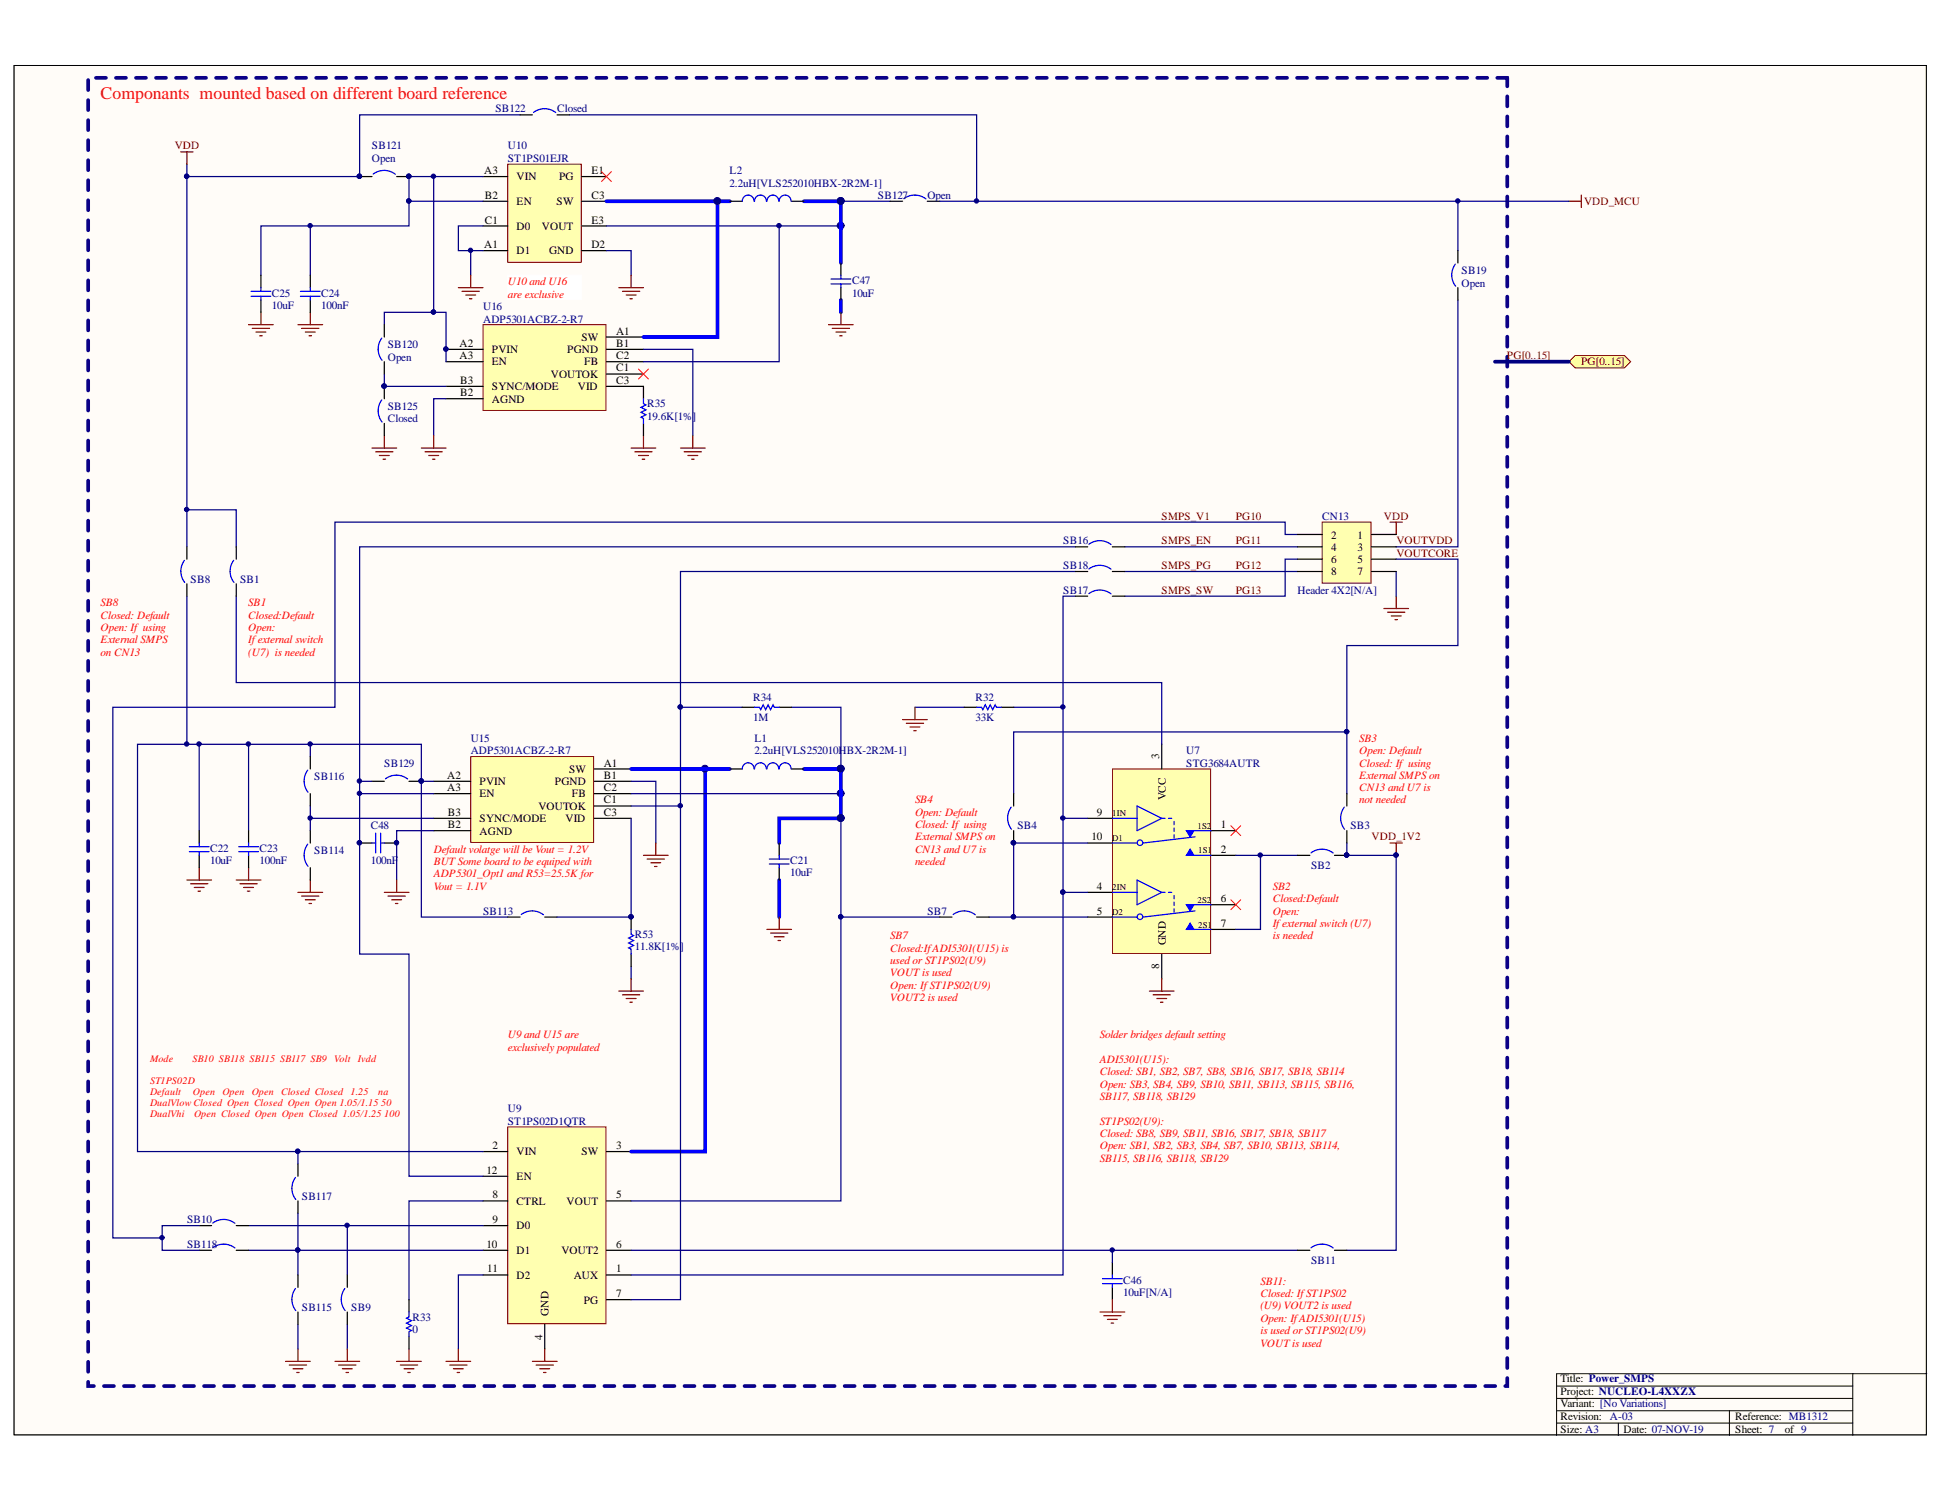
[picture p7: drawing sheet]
<svg xmlns="http://www.w3.org/2000/svg" width="279mm" height="216mm" viewBox="0 0 279 216" stroke-linecap="round" stroke-linejoin="round" font-family="sans-serif">
<defs><g id="words">
<text font-size="2.5" fill="#f00" x="14.5" y="14.2">Componants mounted based on different board reference</text>
<g font-size="1.6" fill="#000080">
<text x="71.2" y="16.2">SB122</text>
<text x="80.1" y="16.2">Closed</text>
<text x="53.5" y="21.5">SB121</text>
<text x="53.5" y="23.3">Open</text>
<text x="73" y="21.5">U10</text>
<text x="73" y="23.3">ST1PS01EJR</text>
<text x="104.9" y="25">L2</text>
<text x="104.9" y="26.8">2.2uH[VLS252010HBX-2R2M-1]</text>
<text x="126.2" y="28.6">SB127</text>
<text x="133.4" y="28.6">Open</text>
<text x="122.5" y="40.9">C47</text>
<text x="210.2" y="39.4">SB19</text>
<text x="210.2" y="41.2">Open</text>
<text x="39.1" y="42.6">C25</text>
<text x="39.1" y="44.4">10uF</text>
<text x="46.2" y="42.6">C24</text>
<text x="46.2" y="44.4">100nF</text>
<text x="69.5" y="44.6">U16</text>
<text x="69.5" y="46.4">ADP5301ACBZ-2-R7</text>
<text x="122.5" y="42.6">10uF</text>
<text x="55.8" y="50.1">SB120</text>
<text x="55.8" y="51.9">Open</text>
<text x="55.8" y="58.9">SB125</text>
<text x="93.1" y="58.5">R35</text>
<text x="55.8" y="60.7">Closed</text>
<text x="93.1" y="60.3">19.6K[1%]</text>
<text x="190.1" y="74.7">CN13</text>
<text x="27.4" y="83.8">SB8</text>
<text x="34.5" y="83.8">SB1</text>
<text x="152.9" y="78.3">SB16</text>
<text x="152.9" y="81.8">SB18</text>
<text x="152.9" y="85.4">SB17</text>
<text x="186.6" y="85.4">Header 4X2[N/A]</text>
<text x="108.3" y="100.8">R34</text>
<text x="140.3" y="100.8">R32</text>
<text x="67.7" y="106.7">U15</text>
<text x="108.3" y="103.6">1M</text>
<text x="108.5" y="106.7">L1</text>
<text x="140.3" y="103.6">33K</text>
<text x="45.2" y="112.2">SB116</text>
<text x="55.3" y="110.2">SB129</text>
<text x="67.7" y="108.5">ADP5301ACBZ-2-R7</text>
<text x="108.5" y="108.5">2.2uH[VLS252010HBX-2R2M-1]</text>
<text x="170.6" y="108.5">U7</text>
<text x="170.6" y="110.2">STG3684AUTR</text>
<text x="53.3" y="119.2">C48</text>
<text x="146.3" y="119.2">SB4</text>
<text x="194.2" y="119.2">SB3</text>
<text x="30.2" y="122.4">C22</text>
<text x="30.2" y="124.2">10uF</text>
<text x="37.3" y="122.4">C23</text>
<text x="37.3" y="124.2">100nF</text>
<text x="45.2" y="122.7">SB114</text>
<text x="53.3" y="124.2">100nF</text>
<text x="113.6" y="124.2">C21</text>
<text x="113.6" y="126">10uF</text>
<text x="188.5" y="124.9">SB2</text>
<text x="69.5" y="131.5">SB113</text>
<text x="133.4" y="131.5">SB7</text>
<text x="91.3" y="134.8">R53</text>
<text x="91.3" y="136.6">11.8K[1%]</text>
<text x="73" y="159.9">U9</text>
<text x="73" y="161.7">ST1PS02D1QTR</text>
<text x="43.4" y="172.5">SB117</text>
<text x="26.9" y="175.8">SB10</text>
<text x="26.9" y="179.3">SB118</text>
<text x="161.5" y="184.5">C46</text>
<text x="188.5" y="181.7">SB11</text>
<text x="43.4" y="188.4">SB115</text>
<text x="50.5" y="188.4">SB9</text>
<text x="59.3" y="189.8">R33</text>
<text x="59.3" y="191.6">0</text>
<text x="161.5" y="186.3">10uF[N/A]</text>
<text x="231.5" y="204">A-03</text>
</g>
<g font-size="1.6" fill="#800000">
<text x="25.1" y="21.5">VDD</text>
<text x="227.8" y="29.4">VDD_MCU</text>
<text x="216.7" y="51.6">PG[0..15]</text>
<text x="227.4" y="52.5">PG[0..15]</text>
<text x="167" y="74.7">SMPS_V1</text>
<text x="177.7" y="74.7">PG10</text>
<text x="199" y="74.7">VDD</text>
<text x="167" y="78.3">SMPS_EN</text>
<text x="167" y="81.8">SMPS_PG</text>
<text x="177.7" y="78.3">PG11</text>
<text x="177.7" y="81.8">PG12</text>
<text x="200.8" y="78.3">VOUTVDD</text>
<text x="200.8" y="80">VOUTCORE</text>
<text x="167" y="85.4">SMPS_SW</text>
<text x="177.7" y="85.4">PG13</text>
<text x="197.2" y="120.8">VDD_1V2</text>
</g>
<g font-size="1.6">
<text x="69.6" y="25">A3</text>
<text x="69.7" y="28.6">B2</text>
<text x="74.3" y="25.9">VIN</text>
<text x="74.3" y="29.4">EN</text>
<text x="80" y="29.4">SW</text>
<text x="80.4" y="25.9">PG</text>
<text x="85" y="28.6">C3</text>
<text x="85" y="25">E1</text>
<text x="69.6" y="35.7">A1</text>
<text x="69.7" y="32.1">C1</text>
<text x="74.3" y="33">D0</text>
<text x="77.9" y="33">VOUT</text>
<text x="85" y="32.1">E3</text>
<text x="85" y="35.7">D2</text>
<text x="74.3" y="36.5">D1</text>
<text x="78.9" y="36.5">GND</text>
<text x="66.1" y="49.9">A2</text>
<text x="66.1" y="51.6">A3</text>
<text x="70.7" y="50.8">PVIN</text>
<text x="70.7" y="52.5">EN</text>
<text x="81.6" y="50.8">PGND</text>
<text x="83.6" y="49">SW</text>
<text x="84" y="52.5">FB</text>
<text x="88.6" y="48.1">A1</text>
<text x="88.6" y="49.9">B1</text>
<text x="88.6" y="53.4">C1</text>
<text x="88.6" y="51.6">C2</text>
<text x="66.2" y="56.9">B2</text>
<text x="66.2" y="55.2">B3</text>
<text x="70.7" y="57.9">AGND</text>
<text x="70.7" y="56.1">SYNC/MODE</text>
<text x="79.2" y="54.3">VOUTOK</text>
<text x="83.1" y="56.1">VID</text>
<text x="88.6" y="55.2">C3</text>
<text x="191.4" y="77.4">2</text>
<text x="195.2" y="77.4">1</text>
<text x="191.4" y="80.9">6</text>
<text x="191.4" y="79.2">4</text>
<text x="191.4" y="82.7">8</text>
<text x="195.2" y="80.9">5</text>
<text x="195.2" y="79.2">3</text>
<text x="195.2" y="82.7">7</text>
<text x="64.3" y="111.9">A2</text>
<text x="64.3" y="113.7">A3</text>
<text x="69" y="112.9">PVIN</text>
<text x="79.8" y="112.9">PGND</text>
<text x="81.8" y="111.1">SW</text>
<text x="86.8" y="110.2">A1</text>
<text x="86.8" y="111.9">B1</text>
<text x="86.8" y="113.7">C2</text>
<text x="166.7" y="109.1" transform="rotate(-90 166.7 109.1)">3</text>
<text x="64.4" y="119">B2</text>
<text x="64.4" y="117.3">B3</text>
<text x="69" y="114.6">EN</text>
<text x="69" y="120">AGND</text>
<text x="69" y="118.2">SYNC/MODE</text>
<text x="77.4" y="116.4">VOUTOK</text>
<text x="81.3" y="118.2">VID</text>
<text x="82.2" y="114.6">FB</text>
<text x="86.8" y="115.5">C1</text>
<text x="86.8" y="117.3">C3</text>
<text x="157.7" y="117.3">9</text>
<text x="167.6" y="115.1" transform="rotate(-90 167.6 115.1)">VCC</text>
<text x="175.6" y="119">1</text>
<text x="157" y="120.8">10</text>
<text x="175.6" y="122.6">2</text>
<text x="157.7" y="131.5">5</text>
<text x="157.7" y="127.9">4</text>
<text x="175.6" y="129.7">6</text>
<text x="167.6" y="135.9" transform="rotate(-90 167.6 135.9)">GND</text>
<text x="175.6" y="133.2">7</text>
<text x="166.7" y="139.3" transform="rotate(-90 166.7 139.3)">8</text>
<text x="70.8" y="165.2">2</text>
<text x="74.3" y="166.1">VIN</text>
<text x="83.6" y="166.1">SW</text>
<text x="88.6" y="165.2">3</text>
<text x="70" y="168.8">12</text>
<text x="70.8" y="172.2">8</text>
<text x="74.3" y="169.6">EN</text>
<text x="74.3" y="173.2">CTRL</text>
<text x="81.5" y="173.2">VOUT</text>
<text x="88.6" y="172.2">5</text>
<text x="70" y="179.3">10</text>
<text x="70.8" y="175.8">9</text>
<text x="74.3" y="176.7">D0</text>
<text x="88.6" y="179.3">6</text>
<text x="70.1" y="182.9">11</text>
<text x="74.3" y="183.8">D2</text>
<text x="74.3" y="180.3">D1</text>
<text x="80.7" y="180.3">VOUT2</text>
<text x="82.5" y="183.8">AUX</text>
<text x="88.6" y="182.9">1</text>
<text x="78.9" y="189.2" transform="rotate(-90 78.9 189.2)">GND</text>
<text x="83.9" y="187.4">PG</text>
<text x="88.6" y="186.4">7</text>
<text x="78" y="192.6" transform="rotate(-90 78 192.6)">4</text>
<text x="224.4" y="198.7">Title: Power_SMPS</text>
<text x="224.4" y="200.5">Project: NUCLEO-L4XXZX</text>
<text x="224.4" y="202.3">Variant: [No Variations]</text>
<text x="224.4" y="206">Size: A3</text>
<text x="224.4" y="204">Revision:</text>
<text x="233.5" y="206">Date: 07-NOV-19</text>
<text x="249.5" y="204">Reference: MB1312</text>
<text x="249.5" y="206">Sheet: 7</text>
<text x="256.6" y="206">of 9</text>
</g>
<g font-size="1.6" fill="#f00">
<text x="73" y="41">U10 and U16</text>
<text x="73" y="42.8">are exclusive</text>
<text x="14.5" y="87.1">SB8</text>
<text x="14.5" y="88.9">Closed: Default</text>
<text x="35.7" y="87.1">SB1</text>
<text x="35.7" y="88.9">Closed:Default</text>
<text x="14.5" y="90.7">Open: If using</text>
<text x="14.5" y="92.5">External SMPS</text>
<text x="14.5" y="94.2">on CN13</text>
<text x="35.7" y="90.7">Open:</text>
<text x="35.7" y="92.5">Ifexternal switch</text>
<text x="35.7" y="94.2">(U7) is needed</text>
<text x="195.5" y="106.7">SB3</text>
<text x="195.5" y="108.5">Open: Default</text>
<text x="195.5" y="110.2">Closed: If using</text>
<text x="195.5" y="111.9">External SMPS on</text>
<text x="195.5" y="113.7">CN13 and U7 is</text>
<text x="131.6" y="115.5">SB4</text>
<text x="131.6" y="117.3">Open: Default</text>
<text x="131.6" y="119">Closed: If using</text>
<text x="195.5" y="115.5">not needed</text>
<text x="62.4" y="122.6">Default volatge will be Vout = 1.2V</text>
<text x="62.4" y="124.4">BUTSome board to be equiped with</text>
<text x="131.6" y="120.8">External SMPS on</text>
<text x="131.6" y="122.6">CN13 and U7 is</text>
<text x="131.6" y="124.4">needed</text>
<text x="62.4" y="126.1">ADP5301_Opt1 and R53=25.5K for</text>
<text x="62.4" y="127.9">Vout = 1.1V</text>
<text x="183" y="127.9">SB2</text>
<text x="183" y="129.7">Closed:Default</text>
<text x="183" y="131.5">Open:</text>
<text x="128" y="135">SB7</text>
<text x="128" y="136.8">Closed:IfADI5301(U15) is</text>
<text x="183" y="133.2">Ifexternal switch (U7)</text>
<text x="183" y="135">is needed</text>
<text x="128" y="138.6">used or ST1PS02(U9)</text>
<text x="128" y="140.3">VOUTis used</text>
<text x="128" y="142.1">Open: IfST1PS02(U9)</text>
<text x="128" y="143.9">VOUT2 is used</text>
<text x="73" y="149.2">U9 and U15 are</text>
<text x="158.1" y="149.2">Solder bridges default setting</text>
<text x="73" y="151">exclusively populated</text>
<text x="158.1" y="152.8">ADI5301(U15):</text>
<text x="158.1" y="154.6">Closed: SB1, SB2, SB7, SB8, SB16, SB17, SB18, SB114</text>
<text x="158.1" y="156.3">Open: SB3, SB4, SB9, SB10, SB11, SB113, SB115, SB116,</text>
<text x="158.1" y="158.1">SB117, SB118, SB129</text>
<text x="158.1" y="161.7">ST1PS02(U9):</text>
<text x="158.1" y="163.4">Closed: SB8, SB9, SB11, SB16, SB17, SB18, SB117</text>
<text x="158.1" y="165.2">Open: SB1, SB2, SB3, SB4, SB7, SB10, SB113, SB114,</text>
<text x="158.1" y="167">SB115, SB116, SB118, SB129</text>
<text x="181.2" y="184.7">SB11:</text>
<text x="181.2" y="186.4">Closed: IfST1PS02</text>
<text x="181.2" y="188.2">(U9) VOUT2 is used</text>
<text x="181.2" y="190">Open: IfADI5301(U15)</text>
<text x="181.2" y="191.8">is used or ST1PS02(U9)</text>
<text x="181.2" y="193.6">VOUTis used</text>
</g>
<g font-size="1.4" fill="#f00">
<text x="21.6" y="152.6">Mode</text>
<text x="21.6" y="155.8">ST1PS02D</text>
<text x="27.7" y="152.6">SB10 SB118 SB115 SB117 SB9</text>
<text x="48.1" y="152.6">Volt</text>
<text x="51.4" y="152.6">Ivdd</text>
<text x="21.6" y="157.4">Default</text>
<text x="21.6" y="159">DualVlow Closed Open Closed Open Open 1.05/1.15</text>
<text x="21.6" y="160.6">DualVhi</text>
<text x="27.8" y="157.4">Open</text>
<text x="27.9" y="160.6">Open Closed Open Open Closed 1.05/1.25</text>
<text x="32" y="157.4">Open</text>
<text x="36.2" y="157.4">Open</text>
<text x="40.4" y="157.4">Closed Closed</text>
<text x="50.4" y="157.4">1.25</text>
<text x="54.4" y="157.4">na</text>
<text x="54.8" y="159">50</text>
<text x="55.2" y="160.6">100</text>
</g>
<g font-size="1.3">
<text x="159.9" y="117.3">1IN</text>
<text x="172.2" y="119.1">1S2</text>
<text x="159.9" y="120.9">D1</text>
<text x="172.3" y="122.7">1S1</text>
<text x="159.9" y="128">2IN</text>
<text x="159.9" y="131.5">D2</text>
<text x="172.2" y="129.8">2S2</text>
<text x="172.3" y="133.3">2S1</text>
</g>
</g></defs>
<path d="M2 9.4h275v196.8h-275z" fill="#fffcf8" stroke="#000" stroke-width=".14"/>
<path d="M223.8 199.2h42.6M266.4 197.5v8.8M277.1 197.5h-53.3v8.8M223.8 201h42.6M223.8 204.6h42.6M223.8 202.8h42.6M232.7 204.6v1.7M248.7 202.8v3.5" fill="none" stroke="#000" stroke-width=".14"/>
<path d="M73 162h14.1v28.3h-14.1z" fill="#ffffb0" stroke="#800000" stroke-width=".14"/>
<path d="M69.5 165.5h3.5M69.5 169.1h3.5M69.5 172.6h3.5M69.5 179.7h3.5M69.5 176.2h3.5M87.2 165.5h3.6M87.2 172.6h3.6M87.2 179.7h3.6M69.5 183.3h3.5M78.3 190.4v3.5M87.2 183.3h3.6M87.2 186.8h3.6" fill="none" stroke="#000" stroke-width=".18"/>
<path d="M160 110.5h14.1v26.6h-14.1z" fill="#ffffb0" stroke="#800000" stroke-width=".14"/>
<path d="M174.2 119.4h3.5M156.4 121.2h3.6M174.2 123h3.5" fill="none" stroke="#000" stroke-width=".18"/>
<path d="M170.6 119.4h3.6M160 121.2h3.5M170.6 123h3.6M171.8 120.3l-7.4 .9" fill="none" stroke="#00f" stroke-width=".18"/>
<path d="M170.6 119.4h1.1l-.6 .9z" fill="#00f"/>
<path d="M170.6 119.4h1.1l-.6 .9z" fill="none" stroke="#00f" stroke-width=".18"/>
<path d="M171.1 122.1l.6 .9h-1.1z" fill="#00f"/>
<g fill="none" stroke="#00f" stroke-width=".18">
<path d="M160 117.6h3.5M163.5 115.9l3.6 1.7-3.6 1.8zM160 131.8h3.5M170.6 130h3.6M170.6 133.6h3.6M171.1 122.1l.6 .9h-1.1zM171.8 130.9l-7.4 .9"/>
<circle cx="163.9" cy="121.1" r=".4"/>
</g>
<path d="M167.1 117.6h1.7M168.8 120.5v-2.9" fill="none" stroke="#00f" stroke-width=".18" stroke-dasharray=".5 .5"/>
<path d="M156.4 117.6h3.6M156.4 131.8h3.6M174.2 130h3.5M174.2 133.6h3.5" fill="none" stroke="#000" stroke-width=".18"/>
<path d="M170.6 130h1.1l-.6 .9z" fill="#00f"/>
<path d="M170.6 130h1.1l-.6 .9z" fill="none" stroke="#00f" stroke-width=".18"/>
<path d="M171.1 132.7l.6 .9h-1.1z" fill="#00f"/>
<g fill="none" stroke="#00f" stroke-width=".18">
<path d="M160 128.3h3.5M163.5 126.5l3.6 1.8-3.6 1.7zM171.1 132.7l.6 .9h-1.1z"/>
<circle cx="163.9" cy="131.8" r=".4"/>
</g>
<path d="M167.1 128.3h1.7M168.8 131.1v-2.8" fill="none" stroke="#00f" stroke-width=".18" stroke-dasharray=".5 .5"/>
<path d="M167.1 107v3.5M156.4 128.3h3.6M167.1 137.1v3.6" fill="none" stroke="#000" stroke-width=".18"/>
<path d="M177 118.7l1.4 1.4M178.4 118.7l-1.4 1.4M177 129.3l1.4 1.5M178.4 129.3l-1.4 1.5" fill="none" stroke="#f00" stroke-width=".14"/>
<path d="M73 23.6h10.6v14.1h-10.6z" fill="#ffffb0" stroke="#800000" stroke-width=".14"/>
<path d="M69.5 25.4h3.5M69.5 28.9h3.5M69.5 32.5h3.5M69.5 36h3.5M83.7 25.4h3.5M83.7 28.9h3.5M83.7 32.5h3.5M83.7 36h3.5" fill="none" stroke="#000" stroke-width=".18"/>
<path d="M86.5 24.7l1.4 1.4M87.9 24.7l-1.4 1.4" fill="none" stroke="#f00" stroke-width=".14"/>
<path d="M67.7 108.8h17.7v12.3h-17.7z" fill="#ffffb0" stroke="#800000" stroke-width=".14"/>
<path d="M62.4 112.3h5.3M62.4 114.1h5.3M62.4 119.4h5.3M62.4 117.6h5.3M85.4 110.5h5.4M85.4 112.3h5.4M85.4 114.1h5.4M85.4 117.6h5.4M85.4 115.9h5.4" fill="none" stroke="#000" stroke-width=".18"/>
<path d="M69.5 46.7h17.6v12.3h-17.6z" fill="#ffffb0" stroke="#800000" stroke-width=".14"/>
<path d="M64.1 50.2h5.4M64.1 52h5.4M64.1 57.3h5.4M64.1 55.5h5.4M87.2 48.4h5.3M87.2 50.2h5.3M87.2 52h5.3M87.2 55.5h5.3M87.2 53.8h5.3" fill="none" stroke="#000" stroke-width=".18"/>
<g fill="#000080" stroke="#000080" stroke-width=".14">
<circle cx="64.1" cy="50.2" r=".31"/>
<circle cx="181.2" cy="122.9" r=".32"/>
<circle cx="152.8" cy="117.6" r=".32"/>
<circle cx="101.4" cy="110.5" r=".49"/>
<circle cx="152.8" cy="128.2" r=".32"/>
<circle cx="58.8" cy="25.3" r=".32"/>
<circle cx="58.8" cy="28.9" r=".32"/>
<circle cx="140.4" cy="28.9" r=".31"/>
<circle cx="145.7" cy="121.1" r=".32"/>
<circle cx="145.7" cy="131.8" r=".32"/>
<circle cx="152.8" cy="101.6" r=".32"/>
<circle cx="120.9" cy="32.4" r=".49"/>
<circle cx="120.9" cy="28.9" r=".49"/>
<circle cx="26.8" cy="25.3" r=".32"/>
<circle cx="209.6" cy="28.9" r=".31"/>
<circle cx="42.8" cy="165.5" r=".32"/>
<circle cx="49.9" cy="176.1" r=".32"/>
<circle cx="42.8" cy="179.7" r=".32"/>
<circle cx="44.6" cy="106.9" r=".31"/>
<circle cx="44.6" cy="117.6" r=".31"/>
<circle cx="55.2" cy="55.5" r=".32"/>
<circle cx="103.1" cy="28.9" r=".49"/>
<circle cx="112" cy="32.4" r=".32"/>
<circle cx="28.6" cy="106.9" r=".32"/>
<circle cx="26.8" cy="106.9" r=".32"/>
<circle cx="35.7" cy="106.9" r=".32"/>
<circle cx="97.8" cy="115.8" r=".32"/>
<circle cx="97.8" cy="101.6" r=".32"/>
<circle cx="67.7" cy="36" r=".31"/>
<circle cx="44.6" cy="32.4" r=".31"/>
<circle cx="62.3" cy="44.9" r=".32"/>
<circle cx="62.3" cy="25.3" r=".32"/>
<circle cx="120.9" cy="114" r=".49"/>
<circle cx="120.9" cy="110.5" r=".49"/>
<circle cx="120.9" cy="117.6" r=".49"/>
<circle cx="120.9" cy="131.8" r=".32"/>
<circle cx="51.7" cy="25.3" r=".32"/>
<circle cx="26.8" cy="73.2" r=".32"/>
<circle cx="200.7" cy="122.9" r=".32"/>
<circle cx="23.3" cy="177.9" r=".32"/>
<circle cx="193.6" cy="105.2" r=".32"/>
<circle cx="193.6" cy="122.9" r=".32"/>
</g>
<path d="M91.8 53.1l1.4 1.4M93.2 53.1l-1.4 1.4" fill="none" stroke="#f00" stroke-width=".14"/>
<path d="M73 39.6h10.6v3.4h-10.6z" fill="#fff" stroke="#fff" stroke-width=".14"/>
<g fill="none" stroke="#000080" stroke-width=".18">
<path d="M74.8 16.5h-23.1v8.9h-24.8v-1.8M81.9 16.5h58.5v12.4M26.9 25.4v53.2M44.6 32.5v7.1M58.8 28.9v3.6h-21.3v7.1M62.4 25.4v19.5h-7.1v1.8M67.7 36v3.6M69.5 25.4h-10.7v3.5h10.7M69.5 32.5h-3.6v3.5h3.6M87.2 36h3.6v3.6M87.2 32.5h33.7M112 32.5v19.5h-19.5"/>
<path d="M120.9 28.9h7.1M209.6 28.9v7.1M55.3 53.8v1.7h8.8M64.1 57.3h-1.7v5.3M92.5 50.2h7.1v12.4M209.6 43.1v35.5h-8.8M26.9 73.3h7.1v5.3M154.6 78.6h-102.9v58.5h7.1v32h10.7M161.7 78.6h24.9M186.6 76.8h-1.8v-1.7h-136.6v26.6h-32v76.2h7.1M26.9 85.7v21.3M34 85.7v12.4h133.1v8.9"/>
<path d="M154.6 85.7h-1.7v42.6h3.5M154.6 82.1h-56.7v19.6M161.7 82.1h24.9M186.6 80.4h-1.8v5.3h-23.1M200.8 80.4h8.8v12.4h-15.9v12.4h-47.9v8.9M200.8 82.1v3.6M28.6 107v12.4M35.7 107v12.4M44.6 117.6h17.8M44.6 107v1.8M44.6 115.9v3.5M62.4 119.4h-5.4v7.1"/>
<path d="M90.8 112.3h3.5v8.9M90.8 115.9h7.1M90.8 114.1h30.1M106.7 101.7h-8.8v85.1h-7.1M113.8 101.7h7.1v8.8M120.9 117.6v14.2h14.2M131.6 101.7h7.1M145.8 101.7h7.1M152.9 117.6h3.5M193.7 105.2v8.9M90.8 138.9v1.8M120.9 131.8v40.8h-30.1"/>
<path d="M142.2 131.8h3.6M152.9 128.3v55h-62.1M156.4 121.2h-10.6v10.6h10.6M177.7 123h8.9M181.3 123v10.6h-3.6M193.7 121.2v1.8h7.1v56.7h-7.1M35.7 179.7h7.1v3.6M35.7 176.2h33.8M42.8 174.4v5.3h26.7M42.8 165.5h26.7M49.9 176.2v7.1M69.5 172.6h-10.7v14.2"/>
<path d="M90.8 179.7h95.8M42.8 190.4v3.5M49.9 190.4v3.5M69.5 183.3h-3.6v10.6"/>
</g>
<path d="M87.2 28.9h17.8M103.2 28.9v19.5h-10.7M115.6 28.9h5.3v8.9M120.9 43.1v1.8M90.8 110.5h14.2M101.4 110.5v55h-10.6M115.6 110.5h5.3v7.1h-8.9v3.6M112 126.5v5.3" fill="none" stroke="#00f" stroke-width=".53"/>
<g fill="none" stroke="#800000" stroke-width=".18">
<path d="M26 21.8h1.8M26.9 21.8v1.8M67.7 39.6v1.7M90.8 39.6v1.7M35.7 46.7h3.6M36.3 47.2h2.5M36.8 47.7h1.4M37.3 48.3h.4M37.5 44.9v1.8M42.8 46.7h3.6M43.4 47.2h2.5M43.9 47.7h1.4"/>
<path d="M44.4 48.3h.4M44.6 44.9v1.8M65.9 41.3h3.6M66.4 41.9h2.5M67 42.4h1.4M67.5 42.9h.4M89 41.3h3.5M89.5 41.9h2.5M90 42.4h1.5M90.6 42.9h.3M119.1 46.7h3.6M119.7 47.2h2.5"/>
<path d="M120.2 47.7h1.4M120.7 48.3h.4M120.9 44.9v1.8M53.5 64.4h3.5M54 64.9h2.5M54.6 65.5h1.4M55.1 66h.3M55.3 62.6v1.8M60.6 64.4h3.5M61.1 64.9h2.5M61.7 65.5h1.4M62.2 66h.3"/>
<path d="M62.4 62.6v1.8M90.8 64.4h3.5M91.3 64.9h2.5M91.8 65.5h1.4M92.4 66h.3M92.5 62.6v1.8M97.9 64.4h3.5M98.4 64.9h2.5M98.9 65.5h1.4M99.4 66h.4M99.6 62.6v1.8M199.9 75.1h1.8"/>
<path d="M200.8 75.1v1.7M199 87.5h3.5M199.5 88h2.5M200.1 88.5h1.4M200.6 89.1h.3M200.8 85.7v1.8M129.8 103.4h3.5M130.3 104h2.5M130.9 104.5h1.4M131.4 105h.3M131.6 101.7v1.7M26.9 126.5h3.5"/>
<path d="M27.4 127h2.5M27.9 127.6h1.5M28.5 128.1h.3M28.6 124.7v1.8M34 126.5h3.5M34.5 127h2.5M35 127.6h1.5M35.6 128.1h.3M35.7 124.7v1.8M42.8 128.3h3.6M43.4 128.8h2.5M43.9 129.3h1.4"/>
<path d="M44.4 129.9h.4M44.6 126.5v1.8M55.3 128.3h3.5M55.8 128.8h2.5M56.3 129.3h1.4M56.9 129.9h.3M57 126.5v1.8M92.5 123h3.6M93.1 123.5h2.4M93.6 124h1.4M94.1 124.5h.4M94.3 121.2v1.8"/>
<path d="M110.3 133.6h3.5M110.8 134.1h2.5M111.3 134.7h1.5M111.9 135.2h.3M112 131.8v1.8M199.9 121.2h1.8M200.8 121.2v1.8M89 142.5h3.5M89.5 143h2.5M90 143.5h1.5M90.6 144.1h.3M90.8 140.7v1.8"/>
<path d="M165.3 142.5h3.5M165.8 143h2.5M166.3 143.5h1.5M166.9 144.1h.3M167.1 140.7v1.8M41.1 195.7h3.5M41.6 196.2h2.5M42.1 196.8h1.5M42.7 197.3h.3M42.8 193.9v1.8M48.2 195.7h3.5M48.7 196.2h2.5"/>
<path d="M49.2 196.8h1.5M49.8 197.3h.3M49.9 193.9v1.8M57 195.7h3.6M57.6 196.2h2.5M58.1 196.8h1.4M58.6 197.3h.4M58.8 193.9v1.8M64.1 195.7h3.6M64.7 196.2h2.5M65.2 196.8h1.4M65.7 197.3h.4"/>
<path d="M65.9 193.9v1.8M76.6 195.7h3.5M77.1 196.2h2.5M77.6 196.8h1.4M78.2 197.3h.3M78.3 193.9v1.8"/>
</g>
<path d="M216.7 11.2h-204v188h204v-188" fill="none" stroke="#0c0087" stroke-width=".53" stroke-dasharray="1.4 1.4"/>
<path d="M225.6 52l.9-.9h7.1l.9 .9-.9 .9h-7.1z" fill-rule="evenodd" fill="#ffff80" stroke="#800000" stroke-width=".14"/>
<path d="M215 52h10.6" fill="none" stroke="#000080" stroke-width=".53"/>
<g fill="none" stroke="#000" stroke-width=".18">
<path d="M74.8 16.5h1.8M80.1 16.5h1.8M37.5 39.6v1.7M44.6 39.6v1.7M51.7 25.4h1.8M57 25.4h1.8M105 28.9h1.7M113.8 28.9h1.8M120.9 37.8v1.8M128 28.9h1.8M133.3 28.9h1.8M209.6 36v1.8"/>
<path d="M37.5 43.1v1.8M44.6 43.1v1.8M55.3 46.7v1.7M55.3 52v1.8M55.3 55.5v1.8M92.5 55.5v1.8M120.9 41.3v1.8M209.6 41.3v1.8M26.9 78.6v1.8M34 78.6v1.8M55.3 60.9v1.7M92.5 60.9v1.7"/>
<path d="M154.6 78.6h1.8M160 78.6h1.7M26.9 83.9v1.8M34 83.9v1.8M154.6 82.1h1.8M154.6 85.7h1.8M160 82.1h1.7M160 85.7h1.7M28.6 119.4v1.8M35.7 119.4v1.8M44.6 108.8v1.7M44.6 114.1v1.8"/>
<path d="M44.6 119.4v1.8M53.5 112.3h1.8M58.8 112.3h1.8M105 110.5h1.7M106.7 101.7h1.8M112 101.7h1.8M113.8 110.5h1.8M138.7 101.7h1.7M144 101.7h1.8M145.8 114.1v1.8M145.8 119.4v1.8M193.7 114.1v1.8"/>
<path d="M193.7 119.4v1.8M28.6 123v1.7M35.7 123v1.7M44.6 124.7v1.8M51.7 121.2h1.8M55.3 121.2h1.7M73 131.8h1.8M78.3 131.8h1.8M90.8 131.8v1.8M90.8 137.1v1.8M112 121.2v1.8M112 124.7v1.8"/>
<path d="M135.1 131.8h1.8M140.4 131.8h1.8M186.6 123h1.8M191.9 123h1.8M28.6 179.7h1.8M28.6 176.2h1.8M34 179.7h1.7M34 176.2h1.7M42.8 167.3v1.8M42.8 172.6v1.8M186.6 179.7h1.8M191.9 179.7h1.8"/>
<path d="M42.8 183.3v1.7M42.8 188.6v1.8M49.9 183.3v1.7M49.9 188.6v1.8M58.8 186.8v1.8M58.8 192.1v1.8M160 181.5v1.8M160 185v1.8"/>
</g>
<g fill="none" stroke="#00f" stroke-width=".18">
<path d="M76.7 16.1a2.62 2.62 0 0 1 3.2 .1M53.7 25a2.62 2.62 0 0 1 3.1 0M108.4 28.9a.84 .84 0 0 0-.8-.9 .84 .84 0 0 0-.9 .9M110.2 28.9a.85 .85 0 0 0-.9-.9 .85 .85 0 0 0-.8 .9M112 28.9a.84 .84 0 0 0-.9-.9 .84 .84 0 0 0-.8 .9M113.8 28.9a.85 .85 0 0 0-.9-.9 .85 .85 0 0 0-.9 .9M120.9 39.6v.5M130 28.6a2.63 2.63 0 0 1 3.1 0M209.3 38a2.61 2.61 0 0 0 0 3.1M36.1 42.6h2.8M36.1 41.9h2.8M37.5 41.3v.6"/>
<path d="M37.5 42.6v.5M43.2 42.6h2.8M43.2 41.9h2.8M44.6 41.3v.6M44.6 42.6v.5M54.9 57.5a2.61 2.61 0 0 0 0 3.2M54.9 48.6a2.61 2.61 0 0 0 0 3.2M92.5 57.3v.7l.4 .2-.7 .4 .7 .3-.7 .4 .7 .3-.7 .4 .3 .2v.7M119.5 40.1h2.8M119.5 40.8h2.8M120.9 40.8v.5M156.6 78.2a2.63 2.63 0 0 1 3.2 .1"/>
<path d="M26.5 80.6a2.62 2.62 0 0 0 .1 3.1M33.6 80.5a2.61 2.61 0 0 0 0 3.2M156.6 81.8a2.63 2.63 0 0 1 3.2 0M156.6 85.3a2.63 2.63 0 0 1 3.2 .1M44.3 110.7a2.61 2.61 0 0 0 0 3.2M54 119.8v2.8M54.7 119.8v2.8M55.4 111.9a2.63 2.63 0 0 1 3.2 .1M108.4 110.5a.84 .84 0 0 0-.8-.9 .84 .84 0 0 0-.9 .9M108.5 101.7h.7l.2 .3 .3-.7 .4 .7 .4-.7 .3 .7 .4-.7 .1 .4h.7M110.2 110.5a.85 .85 0 0 0-.9-.9 .85 .85 0 0 0-.8 .9M112 110.5a.84 .84 0 0 0-.9-.9 .84 .84 0 0 0-.8 .9"/>
<path d="M113.8 110.5a.85 .85 0 0 0-.9-.9 .85 .85 0 0 0-.9 .9M140.4 101.7h.7l.2 .3 .4-.7 .3 .7 .4-.7 .3 .7 .4-.7 .2 .4h.7M145.4 116a2.62 2.62 0 0 0 0 3.2M193.3 116a2.61 2.61 0 0 0 0 3.2M27.2 122.4h2.9M27.2 121.7h2.9M28.6 121.2v.5M28.6 122.4v.6M34.3 122.4h2.9M34.3 121.7h2.9M35.7 121.2v.5M35.7 122.4v.6"/>
<path d="M44.3 121.3a2.61 2.61 0 0 0 0 3.2M53.5 121.2h.5M54.7 121.2h.6M75 131.5a2.63 2.63 0 0 1 3.1 0M90.8 133.6v.7l.3 .2-.7 .3 .7 .4-.7 .3 .7 .4-.7 .4 .4 .1v.7M110.6 123.5h2.9M110.6 124.2h2.9M112 123v.5M112 124.2v.5M137.1 131.5a2.63 2.63 0 0 1 3.1 0M188.5 122.6a2.62 2.62 0 0 1 3.2 0M30.6 175.8a2.63 2.63 0 0 1 3.2 0"/>
<path d="M30.6 179.4a2.63 2.63 0 0 1 3.2 0M42.5 169.3a2.62 2.62 0 0 0 0 3.1M188.5 179.4a2.62 2.62 0 0 1 3.2 0M42.5 185.2a2.62 2.62 0 0 0 0 3.2M49.6 185.2a2.62 2.62 0 0 0 0 3.2M58.8 188.6v.7l-.3 .2 .7 .3-.7 .4 .7 .3-.7 .4 .7 .4-.4 .1v.7M158.5 183.8h2.9M158.5 184.5h2.9M160 183.3v.5M160 184.5v.5"/>
</g>
<path d="M135.1 28.9h90.5M62.4 44.9h1.7v7.1M51.7 114.1h10.7M51.7 112.3h1.8M60.6 112.3v19.5h12.4M62.4 112.3h-1.8v-5.3h-40.8v58.5h23v1.8M90.8 117.6v14.2h-10.7M28.6 176.2h-5.3v3.5h5.3M160 179.7v1.8" fill="none" stroke="#000080" stroke-width=".18"/>
<g fill="#000080" stroke="#000080" stroke-width=".14">
<circle cx="62.3" cy="44.9" r=".32"/>
<circle cx="55.2" cy="55.5" r=".32"/>
<circle cx="51.7" cy="114" r=".32"/>
<circle cx="60.6" cy="112.3" r=".31"/>
<circle cx="90.7" cy="131.8" r=".31"/>
<circle cx="145.7" cy="121.1" r=".32"/>
<circle cx="193.6" cy="122.9" r=".32"/>
<circle cx="51.7" cy="25.3" r=".32"/>
<circle cx="58.8" cy="25.3" r=".32"/>
<circle cx="51.7" cy="121.1" r=".32"/>
<circle cx="57" cy="121.1" r=".31"/>
<circle cx="42.8" cy="165.5" r=".32"/>
<circle cx="51.7" cy="112.3" r=".32"/>
<circle cx="159.9" cy="179.7" r=".31"/>
</g>
<path d="M225.6 28.9h1.8M227.4 28v1.8M158.2 188.6h3.5M158.7 189.1h2.5M159.2 189.7h1.5M159.8 190.2h.3M160 186.8v1.8" fill="none" stroke="#800000" stroke-width=".18"/>
<path d="M190.1 75.1h7.1v8.7h-7.1z" fill="#ffffb0" stroke="#800000" stroke-width=".14"/>
<path d="M186.6 78.6h3.5M186.6 76.8h3.5M197.2 78.6h3.6M197.2 76.8h3.6M186.6 80.4h3.5M186.6 82.1h3.5M197.2 80.4h3.6M197.2 82.1h3.6" fill="none" stroke="#000" stroke-width=".18"/>
<use href="#words"/>
</svg>
